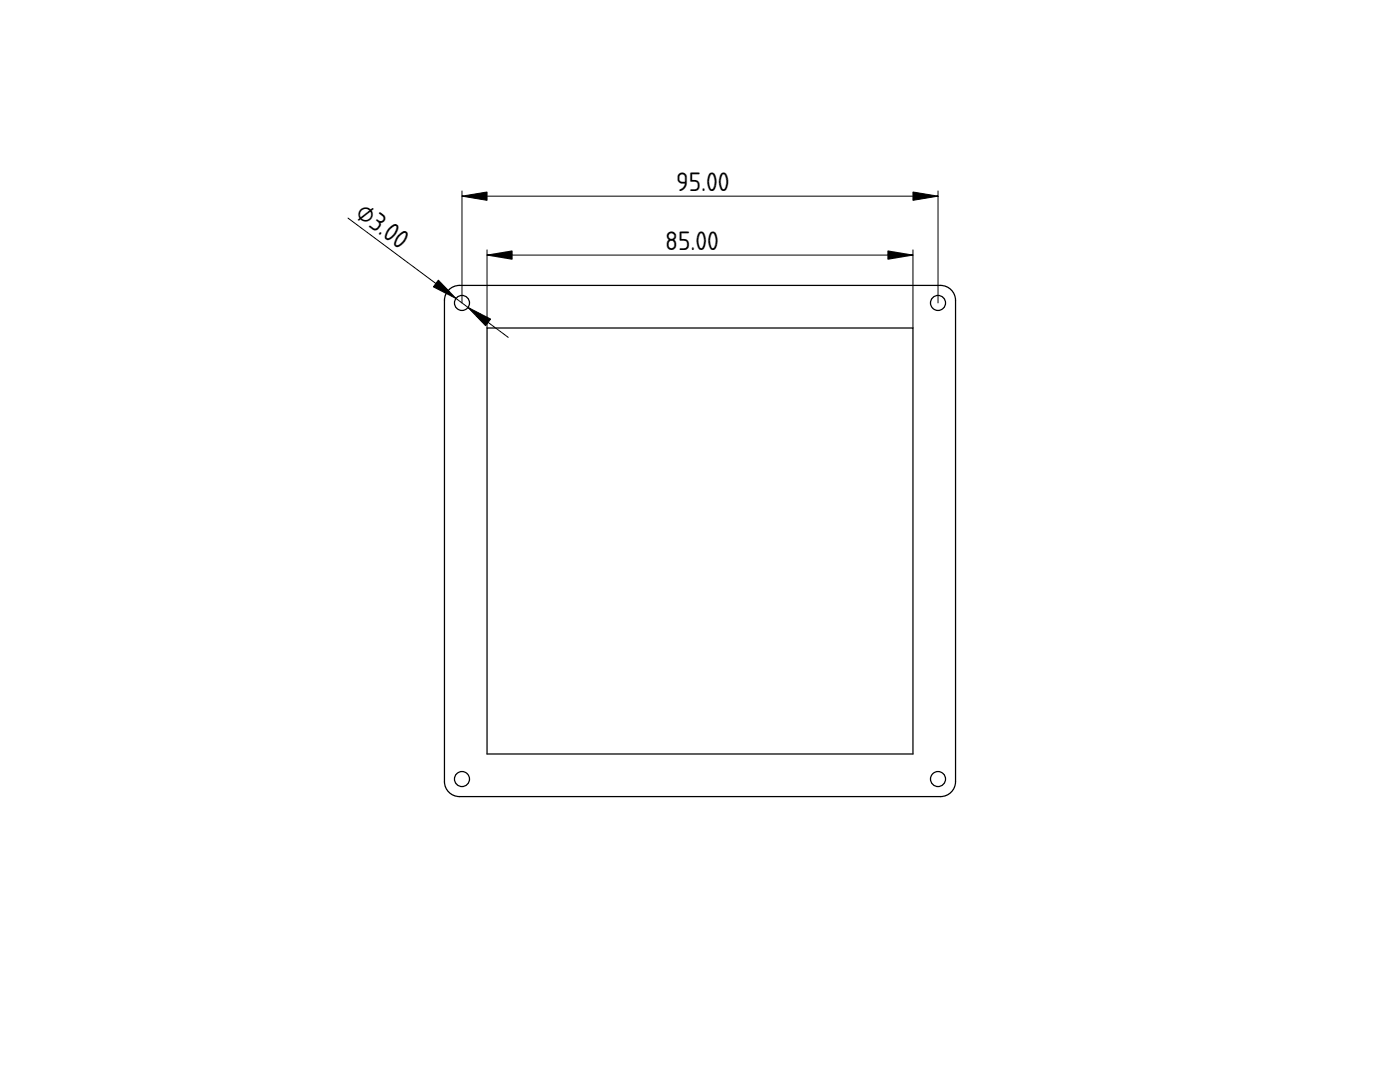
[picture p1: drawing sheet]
<svg xmlns="http://www.w3.org/2000/svg" width="279mm" height="216mm" viewBox="0 0 279 216" stroke-linecap="round" stroke-linejoin="round" font-family="sans-serif">
<defs><g id="words">
<g font-size="5">
<text x="134.9" y="38">95.00</text>
<text x="70.7" y="43" transform="rotate(37 70.7 43)">⌀3.00</text>
<text x="132.7" y="49.8">85.00</text>
</g>
</g></defs>
<path d="M139.7 107.9h.1" fill="none" stroke="#000" stroke-width=".2"/>
<path d="M97.2 65.4h85v85h-85z" fill-rule="evenodd" fill="#fff"/>
<path d="M139.7 107.9h.1" fill="none" stroke="#000" stroke-width=".2"/>
<g fill="#fff">
<circle cx="92.2" cy="155.5" r="1.5"/>
<circle cx="92.2" cy="60.5" r="1.5"/>
<circle cx="187.2" cy="60.5" r="1.5"/>
<circle cx="187.2" cy="155.5" r="1.5"/>
</g>
<g fill="none" stroke="#000" stroke-width=".25">
<path d="M89.8 57.6l1.2-.6 .7-.1h96a3 3 0 0 1 3 3v96.1a3 3 0 0 1-3 3h-96a3 3 0 0 1-3-3v-96.1a2.99 2.99 0 0 1 1.1-2.3zM97.2 65.4h85v85.1h-85z"/>
<circle cx="92.2" cy="60.5" r="1.5"/>
<circle cx="187.2" cy="60.5" r="1.5"/>
<circle cx="92.2" cy="155.5" r="1.5"/>
<circle cx="187.2" cy="155.5" r="1.5"/>
</g>
<path d="M92.2 39.1h95M92.2 38.1v22.3M187.2 38.1v22.3M69.4 43.5l32 23.8M97.2 50.9h85M97.2 49.9v15.5M182.2 49.9v15.5M139.7 107.9h.1" fill="none" stroke="#000" stroke-width=".2"/>
<path d="M92.2 39.1l5-.8v1.7zM182.2 38.3l5 .8-5 .9zM87.5 55.9l3.5 3.7-4.5-2.4zM97.2 50.9l5-.8v1.6zM177.2 50.1l5 .8-5 .8zM93.4 61.3l4.5 2.4-1 1.3z" fill="#000" stroke="#000" stroke-width=".2"/>
<use href="#words"/>
</svg>
